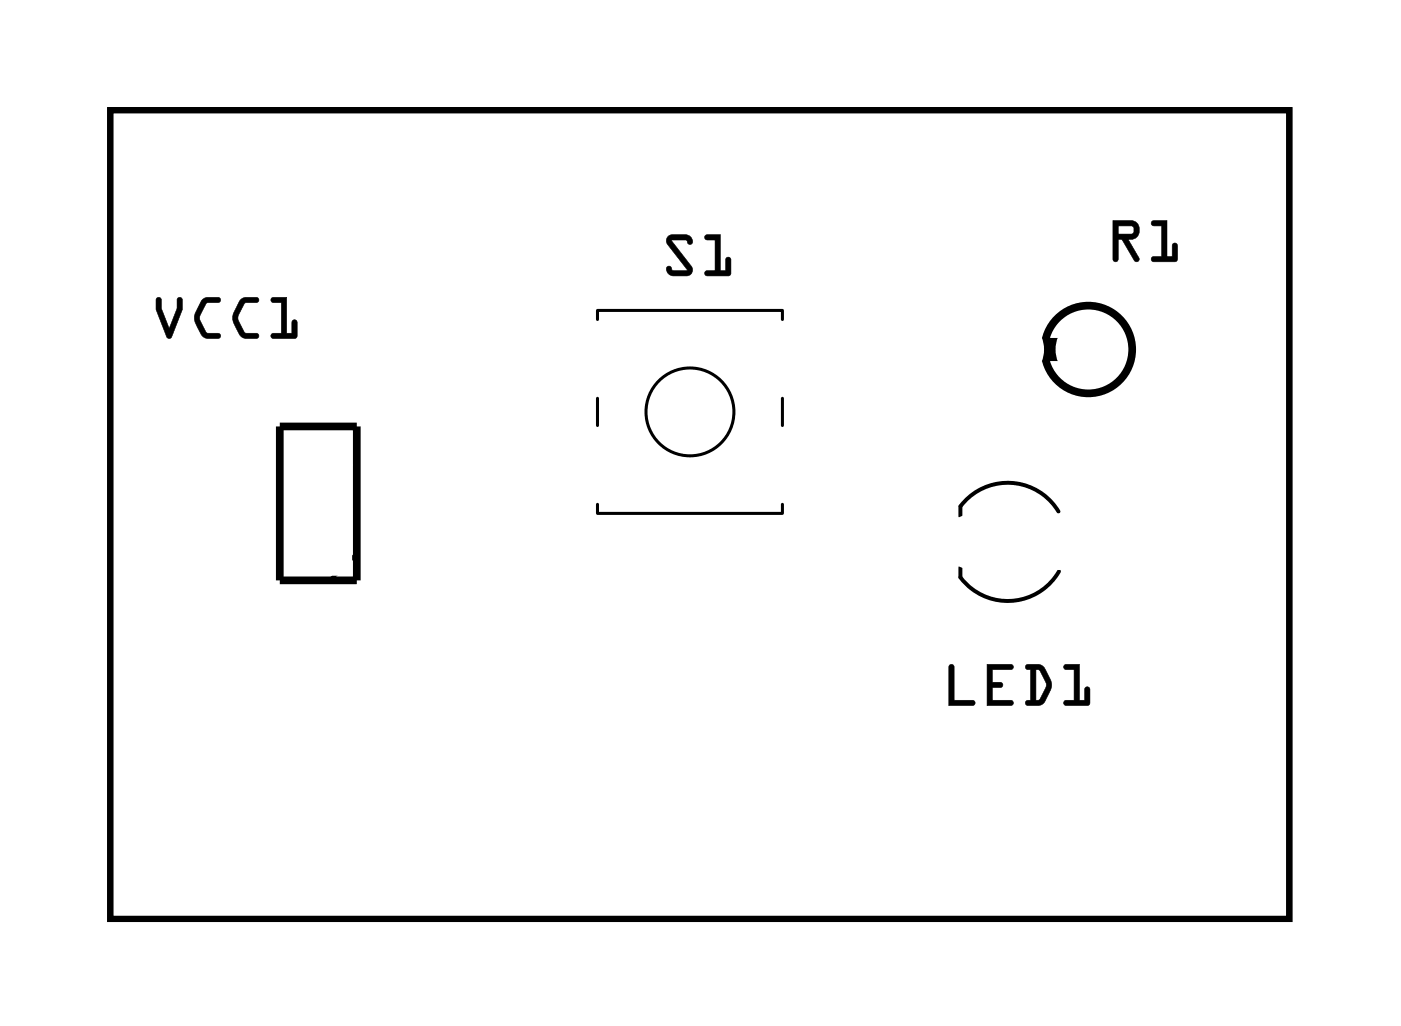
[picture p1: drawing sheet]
<svg xmlns="http://www.w3.org/2000/svg" width="46mm" height="34mm" viewBox="0 0 46 34" stroke-linecap="round" stroke-linejoin="round" font-family="sans-serif">
<path d="M3.6 3.6h38.9v26.7h-38.9z" fill="none" stroke="#000" stroke-width=".2"/>
<g fill="#000">
<path d="M34.4 11.3h.5v.5h-.5z"/>
<path d="M3.6 3.6h38.9v26.7h-38.9zM3.6 3.6v26.7h38.9v-26.7z"/>
<path d="M5.2 9.8l.1 .1v.3l.3 .6 .2-.6v-.3a.1 .1 0 0 1 .1-.1 .1 .1 0 0 1 .1 .1v.3l-.4 1-.5-1zM5.2 9.8l-.1 .4 .4 .9 .1 .1 .4-1v-.3h-.1l-.1 .3-.2 .7-.3-.7v-.3zM6.7 9.9l.5-.1a.1 .1 0 0 1 .1 .1 .1 .1 0 0 1-.1 .1h-.4l-.2 .5 .2 .5h.4a.1 .1 0 0 1 .1 .1 .1 .1 0 0 1-.1 .1l-.5-.1-.3-.4v-.3zM6.7 9.9l-.2 .4a.83 .83 0 0 0 .3 .9h.4l.1-.1-.1-.1h-.4l-.2-.4v-.2l.2-.4h.4l.1-.1-.1-.1h-.3zM7.9 9.9l.6-.1a.1 .1 0 0 1 0 .1 .1 .1 0 0 1 0 .1h-.4l-.2 .5 .2 .5h.4a.1 .1 0 0 1 0 .1 .1 .1 0 0 1 0 .1l-.5-.1-.3-.4v-.3zM7.9 9.9l-.2 .4a.83 .83 0 0 0 .4 .9h.4v-.1v-.1h-.4l-.2-.4v-.2l.2-.4h.4v-.1v-.1h-.4zM9 9.8h.5v1.2h.1v-.4a.1 .1 0 0 1 .1-.1 .1 .1 0 0 1 .1 .1v.6h-.8a.1 .1 0 0 1-.1-.1 .1 .1 0 0 1 .1-.1h.3v-1h-.3zM9 9.8v.2h.3v1h-.3l-.1 .1 .8 .1v-.6h-.1v.4h-.2l.1-1.2z"/>
<path d="M5.2 9.8l.1 .1v.3l.3 .6 .2-.6v-.3h.2v.3l-.4 1-.1-.1-.4-.9zM6.7 9.9l.2-.1 .4 .1-.1 .1h-.4l-.2 .5 .2 .5h.4l.1 .1-.1 .1a.6 .6 0 0 1-.8-.6l.1-.3zM7.9 9.9l.2-.1 .4 .1v.1h-.4l-.3 .5 .3 .5h.4v.1v.1a.6 .6 0 0 1-.8-.6v-.3zM9 9.8h.5v1.2h.1v-.4h.1v.6l-.8-.1 .1-.1h.3v-1h-.3z"/>
<path d="M22 7.8h.7l.2 .2a.13 .13 0 0 1-.2 .1 .13 .13 0 0 1-.1-.2l-.4 .1 .6 .8v.3h-.7l-.1-.2a.13 .13 0 0 1 .1-.1 .13 .13 0 0 1 .1 .1h.5l-.7-.8zM22 7.8v.3l.7 .8h-.5l-.1-.1-.1 .2 .1 .1h.6a.19 .19 0 0 0 .1-.1 .19 .19 0 0 0 0-.2l-.7-.8 .5-.1 .2 .2v-.3h-.2zM23.3 7.8l.5-.1v1.2h.1v-.3a.1 .1 0 0 1 .1-.1 .1 .1 0 0 1 .1 .1v.5h-.8a.1 .1 0 0 1-.1-.1 .1 .1 0 0 1 .1-.1h.3v-1h-.3zM23.3 7.8v.1h.3v1h-.3v.1l.8 .1v-.6h-.2v.4h-.1v-1.2z"/>
<path d="M22 7.8l.6-.1 .2 .2v.2l-.2-.2h-.4l.6 .9-.1 .3h-.5l-.2-.1 .1-.2 .1 .1h.5l-.7-.8zM23.3 7.8l.5-.1v1.2h.1v-.4h.2v.6h-.9l.1-.2h.3v-1h-.3z"/>
<path d="M36.7 7.3h.6a.32 .32 0 0 1 .3 .3 .32 .32 0 0 1-.4 .3l.4 .6a.1 .1 0 0 1-.1 .1 .1 .1 0 0 1-.1 0l-.4-.7h-.1v.7a.1 .1 0 0 1-.1 .1 .1 .1 0 0 1-.1-.1zM36.7 7.3l.1 1.3h.1v-.7h.1l.4 .7h.2l-.4-.7a.31 .31 0 0 0 .4-.2 .31 .31 0 0 0-.3-.4zM36.9 7.5v.2h.5l-.1-.2zM36.9 7.4l.5 .1v.2h-.5zM38 7.3h.5v1.2h.2v-.4a.1 .1 0 0 1 .1-.1 .1 .1 0 0 1 .1 .1l-.1 .5-.7 .1a.1 .1 0 0 1-.1-.1 .1 .1 0 0 1 .1-.1h.2v-1h-.3zM38 7.3v.1h.3v1.1h-.3v.1h.8v-.6l-.1 .1v.4h-.2v-1.2z"/>
<path d="M36.7 7.3h.6a.31 .31 0 0 1 .3 .3 .31 .31 0 0 1-.4 .3l.4 .7h-.2l-.4-.7h-.1v.7h-.1zM36.9 7.5v.2h.5l-.1-.2zM38 7.3h.5v1.2h.2v-.4l.1-.1v.6h-.8v-.1h.3v-1h-.3z"/>
<path d="M31.3 21.9l.2 .1v1.1h.6a.1 .1 0 0 1 .1 .1 .1 .1 0 0 1-.1 .1h-.8zM31.3 22v1.3h.8v-.2h-.6v-1.1zM32.6 21.9h.7a.1 .1 0 0 1 .1 .1 .1 .1 0 0 1-.1 .1h-.6v.4h.3a.1 .1 0 0 1 .1 .1 .1 .1 0 0 1-.1 .1h-.3v.4h.6a.1 .1 0 0 1 .1 .1 .1 .1 0 0 1-.1 .1h-.7zM32.6 21.9v1.4h.8v-.2h-.7v-.4h.3l.1-.1-.1-.1h-.3v-.4h.6l.1-.1zM33.8 21.9l.6 .1 .3 .6-.3 .6-.5 .1a.1 .1 0 0 1-.1-.1 .1 .1 0 0 1 .1-.1h.1v-1h-.2zM33.9 22v.1h.1v1h-.1l-.1 .1 .5 .1 .3-.5v-.4l-.2-.4zM34.2 22.1v1h.1l.2-.5-.2-.4zM34.2 22.1h.1l.2 .5-.3 .5zM35.1 21.9h.5v1.2h.2v-.3a.1 .1 0 0 1 .1-.1 .1 .1 0 0 1 .1 .1l-.1 .5h-.7a.1 .1 0 0 1-.1-.1 .1 .1 0 0 1 .1-.1h.2v-1h-.3zM35.1 22v.1h.3v1h-.3v.1l.8 .1v-.6h-.1v.4h-.2v-1.2z"/>
<path d="M31.3 22h.2v1.1h.6v.2h-.8zM32.6 21.9l.8 .1-.1 .1h-.6v.4h.3l.1 .1-.1 .1h-.3v.4h.7v.2h-.8zM33.8 22h.6a.8 .8 0 0 1 .1 1.1l-.2 .2-.5-.1v-.1h.2v-1h-.2zM34.2 22.1v1l.3-.5-.2-.4zM35.1 22l.5-.1v1.2h.2v-.4h.1v.6l-.8-.1v-.1h.3v-1h-.3z"/>
</g>
<g fill="none" stroke="#000" stroke-width=".25">
<path d="M9.2 14.1h2.6v5.1h-2.6zM34.4 11.3h.5v.5h-.5z"/>
<circle cx="35.9" cy="11.5" r="1.45"/>
</g>
<path d="M11.8 18.3l-.9 .9M31.7 18.7a.97 .97 0 0 0 .8 1 1.95 1.95 0 0 0 2.4-.8M34.9 16.9a1.95 1.95 0 0 0-3.2-.2v.3" fill="none" stroke="#000" stroke-width=".13"/>
<g fill="none" stroke="#000" stroke-width=".1">
<path d="M19.7 10.5v-.3h6.1v.3M19.7 16.6v.3h6.1v-.3M19.7 13.1v.9M25.8 13.1v.9"/>
<circle cx="22.8" cy="13.6" r="1.45"/>
</g>
<path d="M9.8 17.2h1.4v1.4h-1.4z" fill="#fff"/>
<path d="M9.8 17.2h1.4v1.4h-1.4z" fill="none" stroke="#fff" stroke-width=".76" stroke-linecap="butt"/>
<circle cx="10.5" cy="17.9" r=".74" fill="#fff"/>
<circle cx="10.5" cy="17.9" r=".74" fill="none" stroke="#fff" stroke-width=".76" stroke-linecap="butt"/>
<circle cx="10.5" cy="15.3" r=".74" fill="#fff"/>
<circle cx="10.5" cy="15.3" r=".74" fill="none" stroke="#fff" stroke-width=".76" stroke-linecap="butt"/>
<path d="M16.8 10.8h3.5v2h-3.5z" fill="#fff"/>
<path d="M16.8 10.8h3.5v2h-3.5z" fill="none" stroke="#fff" stroke-width=".25"/>
<path d="M16.8 14.3h3.5v2h-3.5z" fill="#fff"/>
<path d="M16.8 14.3h3.5v2h-3.5z" fill="none" stroke="#fff" stroke-width=".25"/>
<path d="M25.3 14.3h3.5v2h-3.5z" fill="#fff"/>
<path d="M25.3 14.3h3.5v2h-3.5z" fill="none" stroke="#fff" stroke-width=".25"/>
<path d="M25.3 10.8h3.5v2h-3.5z" fill="#fff"/>
<path d="M25.3 10.8h3.5v2h-3.5z" fill="none" stroke="#fff" stroke-width=".25"/>
<circle cx="34.6" cy="17.9" r=".6" fill="#fff"/>
<circle cx="34.6" cy="17.9" r=".6" fill="none" stroke="#fff" stroke-width=".65" stroke-linecap="butt"/>
<path d="M34 17.3h1.2v1.2h-1.2z" fill="#fff"/>
<path d="M34 17.3h1.2v1.2h-1.2z" fill="none" stroke="#fff" stroke-width=".65" stroke-linecap="butt"/>
<circle cx="32.1" cy="17.9" r=".6" fill="#fff"/>
<circle cx="32.1" cy="17.9" r=".6" fill="none" stroke="#fff" stroke-width=".65" stroke-linecap="butt"/>
<circle cx="33.4" cy="11.5" r=".7" fill="#fff"/>
<circle cx="33.4" cy="11.5" r=".7" fill="none" stroke="#fff" stroke-width=".76" stroke-linecap="butt"/>
<circle cx="35.9" cy="11.5" r=".7" fill="#fff"/>
<circle cx="35.9" cy="11.5" r=".7" fill="none" stroke="#fff" stroke-width=".76" stroke-linecap="butt"/>
</svg>
